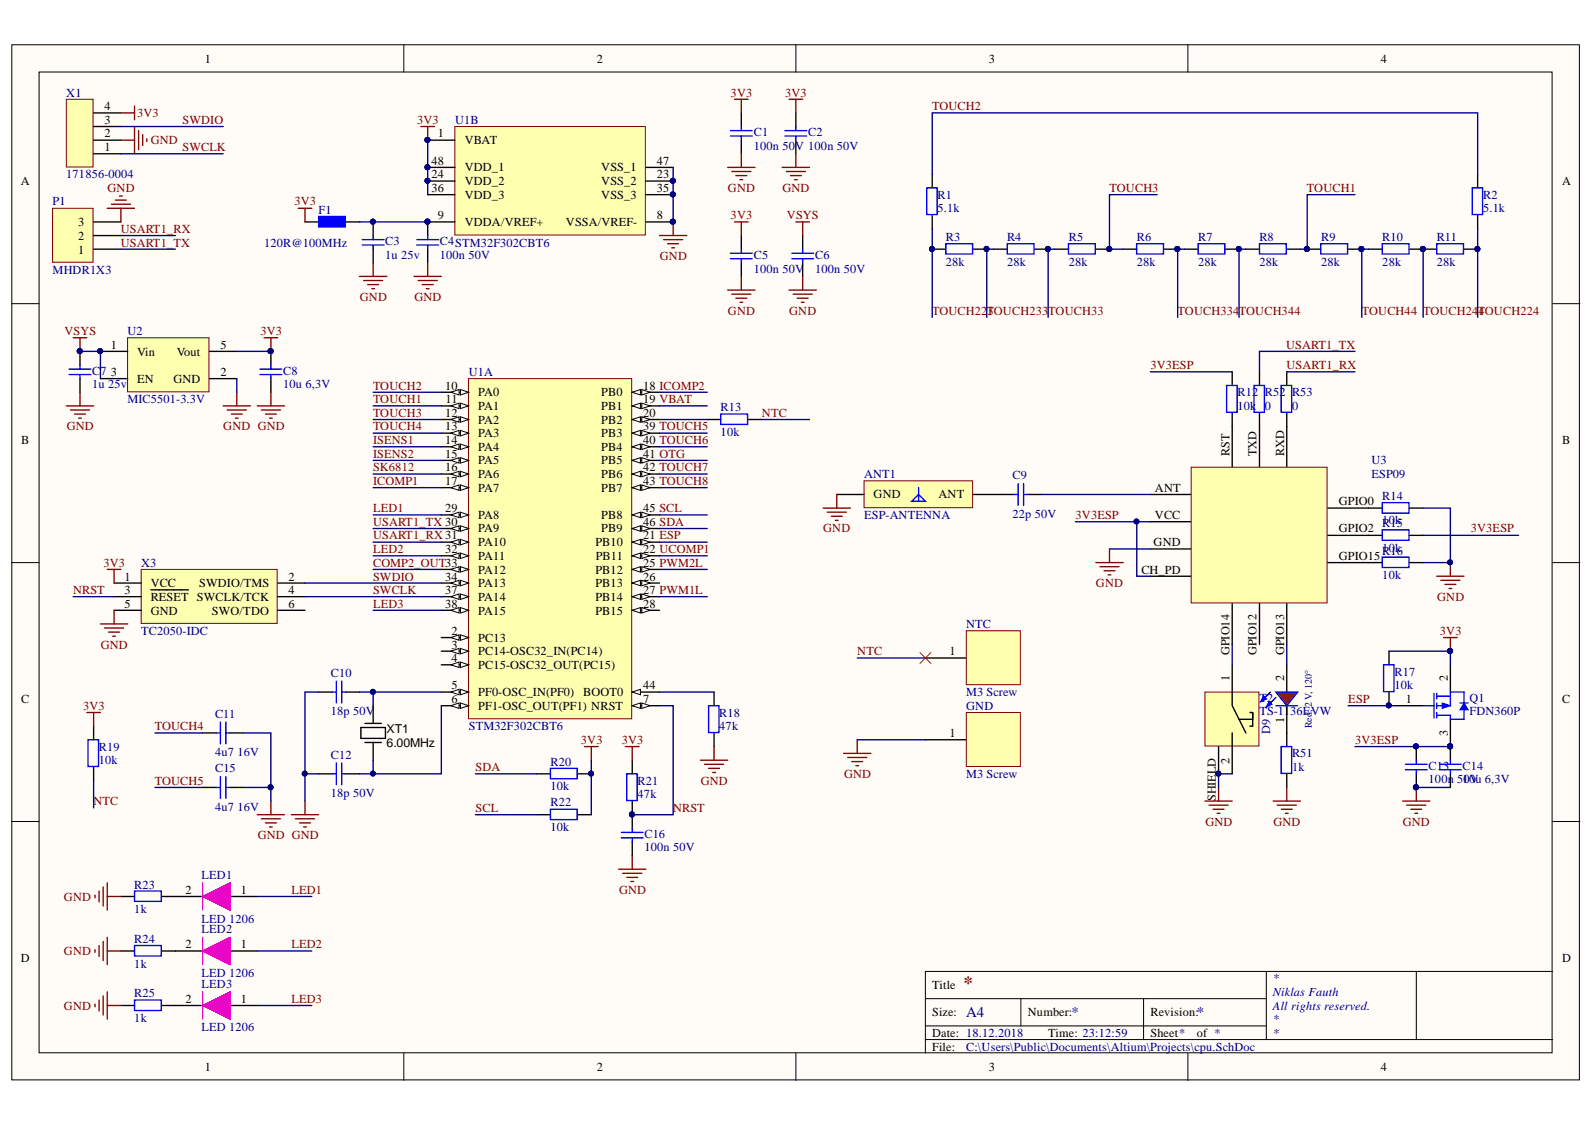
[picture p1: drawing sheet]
<svg xmlns="http://www.w3.org/2000/svg" width="297mm" height="210mm" viewBox="0 0 297 210" stroke-linecap="round" stroke-linejoin="round" font-family="sans-serif">
<defs><g id="words">
<text font-size="3.5" fill="#800000" x="179.5" y="184.3">*</text>
<g font-size="2.8" fill="#000080">
<text x="180" y="189.5">A4</text>
<text x="199.7" y="189.5">*</text>
<text x="223" y="189.5">*</text>
</g>
<g font-size="2.3">
<text x="38.1" y="11.6">1</text>
<text x="111.2" y="11.6">2</text>
<text x="184.3" y="11.6">3</text>
<text x="257.3" y="11.6">4</text>
<text x="19.5" y="23.1">3</text>
<text x="19.5" y="20.5">4</text>
<text x="19.5" y="28.1">1</text>
<text x="19.5" y="25.6">2</text>
<text x="81.6" y="25.6">1</text>
<text x="86.6" y="26.9">VBAT</text>
<text x="3.9" y="34.5">A</text>
<text x="80.4" y="33.2">24</text>
<text x="80.4" y="35.7">36</text>
<text x="80.4" y="30.7">48</text>
<text x="86.6" y="34.5">VDD_2</text>
<text x="86.6" y="31.9">VDD_1</text>
<text x="112.1" y="34.5">VSS_2</text>
<text x="112.1" y="31.9">VSS_1</text>
<text x="122.4" y="33.2">23</text>
<text x="122.4" y="35.7">35</text>
<text x="122.4" y="30.7">47</text>
<text x="291.1" y="34.5">A</text>
<text x="81.6" y="40.8">9</text>
<text x="86.6" y="37">VDD_3</text>
<text x="112.1" y="37">VSS_3</text>
<text x="122.4" y="40.8">8</text>
<text x="14.5" y="47.2">1</text>
<text x="14.5" y="44.7">2</text>
<text x="14.5" y="42.1">3</text>
<text x="86.6" y="42.1">VDDA/VREF+</text>
<text x="105.5" y="42.1">VSSA/VREF-</text>
<text x="20.6" y="65">1</text>
<text x="41.1" y="65">5</text>
<text x="20.6" y="70">3</text>
<text x="25.5" y="66.2">Vin</text>
<text x="25.5" y="71.3">EN</text>
<text x="32.3" y="71.3">GND</text>
<text x="33" y="66.2">Vout</text>
<text x="41.1" y="70">2</text>
<text x="83" y="72.6">10</text>
<text x="83" y="77.6">12</text>
<text x="83" y="75.1">11</text>
<text x="89.1" y="73.8">PA0</text>
<text x="89.1" y="76.4">PA1</text>
<text x="112.1" y="73.8">PB0</text>
<text x="112.1" y="76.4">PB1</text>
<text x="119.8" y="72.6">18 ICOMP2</text>
<text x="119.8" y="75.1">19 VBAT</text>
<text x="119.8" y="77.6">20</text>
<text x="4" y="82.7">B</text>
<text x="83" y="80.2">13</text>
<text x="83" y="82.7">14</text>
<text x="89.1" y="78.9">PA2</text>
<text x="89.1" y="81.4">PA3</text>
<text x="89.1" y="84">PA4</text>
<text x="112.1" y="78.9">PB2</text>
<text x="112.1" y="81.4">PB3</text>
<text x="112.1" y="84">PB4</text>
<text x="119.8" y="80.2">39 TOUCH5</text>
<text x="119.8" y="82.7">40 TOUCH6</text>
<text x="291.1" y="82.7">B</text>
<text x="83" y="85.2">15</text>
<text x="83" y="87.8">16</text>
<text x="89.1" y="86.5">PA5</text>
<text x="89.1" y="89">PA6</text>
<text x="112.1" y="86.5">PB5</text>
<text x="112.1" y="89">PB6</text>
<text x="119.8" y="85.2">41 OTG</text>
<text x="119.8" y="87.8">42 TOUCH7</text>
<text x="229.1" y="85" transform="rotate(-90 229.1 85)">RST</text>
<text x="234.2" y="85" transform="rotate(-90 234.2 85)">TXD</text>
<text x="239.3" y="85" transform="rotate(-90 239.3 85)">RXD</text>
<text x="83" y="90.3">17</text>
<text x="83" y="95.4">29</text>
<text x="89.1" y="91.6">PA7</text>
<text x="112.1" y="91.6">PB7</text>
<text x="119.8" y="90.3">43 TOUCH8</text>
<text x="119.8" y="95.4">45 SCL</text>
<text x="162.8" y="92.8">GND</text>
<text x="174.9" y="92.8">ANT</text>
<text x="215.2" y="91.6">ANT</text>
<text x="249.5" y="94.1">GPIO0</text>
<text x="89.1" y="96.6">PA8</text>
<text x="89.1" y="99.2">PA9</text>
<text x="89.1" y="101.7">PA10</text>
<text x="111" y="101.7">PB10</text>
<text x="112.1" y="96.6">PB8</text>
<text x="112.1" y="99.2">PB9</text>
<text x="119.8" y="100.4">21 ESP</text>
<text x="119.8" y="97.9">46 SDA</text>
<text x="215" y="101.7">GND</text>
<text x="215.2" y="96.6">VCC</text>
<text x="249.5" y="99.2">GPIO2</text>
<text x="83" y="103">32</text>
<text x="89.1" y="104.3">PA11</text>
<text x="89.1" y="106.9">PA12</text>
<text x="111" y="106.9">PB12</text>
<text x="111" y="104.3">PB11</text>
<text x="119.8" y="103">22 UCOMP1</text>
<text x="119.8" y="105.6">25 PWM2L</text>
<text x="212.7" y="106.9">CH_PD</text>
<text x="249.5" y="104.3">GPIO15</text>
<text x="23.2" y="108.1">1</text>
<text x="23.2" y="110.7">3</text>
<text x="23.2" y="113.2">5</text>
<text x="28.1" y="109.4">VCC</text>
<text x="28.1" y="111.9">RESET SWCLK/TCK</text>
<text x="37.1" y="109.4">SWDIO/TMS</text>
<text x="53.8" y="108.1">2</text>
<text x="53.8" y="110.7">4</text>
<text x="53.8" y="113.2">6</text>
<text x="83" y="108.1">34</text>
<text x="83" y="110.7">37</text>
<text x="83" y="113.2">38</text>
<text x="89.1" y="109.4">PA13</text>
<text x="89.1" y="111.9">PA14</text>
<text x="111" y="109.4">PB13</text>
<text x="111" y="111.9">PB14</text>
<text x="119.8" y="108.1">26</text>
<text x="119.8" y="110.7">27 PWM1L</text>
<text x="119.8" y="113.2">28</text>
<text x="28.1" y="114.5">GND</text>
<text x="39.5" y="114.5">SWO/TDO</text>
<text x="84.1" y="118.3">2</text>
<text x="89.1" y="114.5">PA15</text>
<text x="89.1" y="119.5">PC13</text>
<text x="111" y="114.5">PB15</text>
<text x="84.1" y="120.8">3</text>
<text x="84.1" y="123.3">4</text>
<text x="89.1" y="122.1">PC14-OSC32_IN(PC14)</text>
<text x="89.1" y="124.6">PC15-OSC32_OUT(PC15)</text>
<text x="176.9" y="122.1">1</text>
<text x="229.1" y="122.1" transform="rotate(-90 229.1 122.1)">GPIO14</text>
<text x="234.2" y="122.1" transform="rotate(-90 234.2 122.1)">GPIO12</text>
<text x="239.3" y="122.1" transform="rotate(-90 239.3 122.1)">GPIO13</text>
<text x="4" y="130.9">C</text>
<text x="84.1" y="128.4">5</text>
<text x="84.1" y="130.9">6</text>
<text x="89.1" y="129.7">PF0-OSC_IN(PF0)</text>
<text x="108.7" y="129.7">BOOT0</text>
<text x="119.8" y="130.9">7</text>
<text x="119.8" y="128.4">44</text>
<text x="229.1" y="126.9" transform="rotate(-90 229.1 126.9)">1</text>
<text x="239.3" y="126.9" transform="rotate(-90 239.3 126.9)">2</text>
<text x="262" y="130.9">1</text>
<text x="269.8" y="126.9" transform="rotate(-90 269.8 126.9)">2</text>
<text x="291.1" y="130.9">C</text>
<text x="72.1" y="136.5">XT1</text>
<text x="89.1" y="132.2">PF1-OSC_OUT(PF1) NRST</text>
<text x="176.9" y="137.3">1</text>
<text x="239.3" y="134.6" transform="rotate(-90 239.3 134.6)">1</text>
<text x="269.8" y="137.1" transform="rotate(-90 269.8 137.1)">3</text>
<text x="72.1" y="139.1">6.00MHz</text>
<text x="229.1" y="142.3" transform="rotate(-90 229.1 142.3)">2</text>
<text x="226.6" y="149.2" transform="rotate(-90 226.6 149.2)">SHIELD</text>
<text x="34.6" y="166.5">2</text>
<text x="44.9" y="166.5">1</text>
<text x="3.9" y="179.2">D</text>
<text x="34.6" y="176.6">2</text>
<text x="44.9" y="176.6">1</text>
<text x="291.1" y="179.2">D</text>
<text x="173.7" y="184.3">Title</text>
<text x="34.6" y="186.8">2</text>
<text x="44.9" y="186.8">1</text>
<text x="173.7" y="189.3">Size:</text>
<text x="191.5" y="189.3">Number:</text>
<text x="214.4" y="189.3">Revision:</text>
<text x="173.7" y="193.1">Date: 18.12.2018</text>
<text x="173.7" y="195.7">File:</text>
<text x="195.4" y="193.1">Time: 23:12:59</text>
<text x="214.4" y="193.1">Sheet*</text>
<text x="223" y="193.1">of *</text>
<text x="38.1" y="199.5">1</text>
<text x="111.2" y="199.5">2</text>
<text x="184.3" y="199.5">3</text>
<text x="257.3" y="199.5">4</text>
</g>
<g font-size="2.3" fill="#000080">
<text x="12.3" y="18">X1</text>
<text x="84.8" y="23.1">U1B</text>
<text x="140.5" y="25.3">C1</text>
<text x="140.5" y="27.9">100n 50V 100n 50V</text>
<text x="150.6" y="25.3">C2</text>
<text x="12.3" y="33.2">171856-0004</text>
<text x="9.8" y="38.3">P1</text>
<text x="59.4" y="39.8">F1</text>
<text x="174.7" y="37">R1</text>
<text x="174.7" y="39.5">5.1k</text>
<text x="276.4" y="37">R2</text>
<text x="276.4" y="39.5">5.1k</text>
<text x="49.2" y="46">120R@100MHz</text>
<text x="71.8" y="45.7">C3</text>
<text x="81.9" y="45.7">C4STM32F302CBT6</text>
<text x="176.2" y="44.9">R3</text>
<text x="187.7" y="44.9">R4</text>
<text x="199.2" y="44.9">R5</text>
<text x="211.8" y="44.9">R6</text>
<text x="223.3" y="44.9">R7</text>
<text x="234.7" y="44.9">R8</text>
<text x="246.2" y="44.9">R9</text>
<text x="257.6" y="44.9">R10</text>
<text x="267.7" y="44.9">R11</text>
<text x="9.8" y="51">MHDR1X3</text>
<text x="71.8" y="48.2">1u 25v</text>
<text x="81.9" y="48.2">100n 50V</text>
<text x="140.5" y="48.2">C5</text>
<text x="140.5" y="50.8">100n 50V</text>
<text x="151.9" y="48.2">C6</text>
<text x="151.9" y="50.8">100n 50V</text>
<text x="176.2" y="49.5">28k</text>
<text x="187.7" y="49.5">28k</text>
<text x="199.2" y="49.5">28k</text>
<text x="211.8" y="49.5">28k</text>
<text x="223.3" y="49.5">28k</text>
<text x="234.7" y="49.5">28k</text>
<text x="246.2" y="49.5">28k</text>
<text x="257.6" y="49.5">28k</text>
<text x="267.7" y="49.5">28k</text>
<text x="23.8" y="62.4">U2</text>
<text x="17.2" y="69.8">C7</text>
<text x="52.8" y="69.8">C8</text>
<text x="87.4" y="70">U1A</text>
<text x="17.2" y="72.3">1u 25v</text>
<text x="23.8" y="75.1">MIC5501-3.3V</text>
<text x="52.8" y="72.3">10u 6,3V</text>
<text x="134.3" y="76.6">R13</text>
<text x="230.6" y="73.8">R12</text>
<text x="230.6" y="76.4">10k</text>
<text x="235.7" y="73.8">R52</text>
<text x="235.7" y="76.4">0</text>
<text x="240.8" y="73.8">R53</text>
<text x="240.8" y="76.4">0</text>
<text x="134.3" y="81.2">10k</text>
<text x="161" y="89">ANT1</text>
<text x="188.7" y="89.3">C9</text>
<text x="255.6" y="86.5">U3</text>
<text x="255.6" y="89">ESP09</text>
<text x="257.6" y="93.1">R14</text>
<text x="161" y="96.6">ESP-ANTENNA</text>
<text x="188.7" y="96.4">22p 50V</text>
<text x="257.6" y="97.7">10k</text>
<text x="257.6" y="98.2">R15</text>
<text x="26.3" y="105.6">X3</text>
<text x="257.6" y="103.3">R16</text>
<text x="257.6" y="107.9">10k</text>
<text x="257.6" y="102.7">10k</text>
<text x="26.3" y="118.3">TC2050-IDC</text>
<text x="180" y="117">NTC</text>
<text x="259.9" y="125.9">R17</text>
<text x="61.7" y="126.1">C10</text>
<text x="180" y="129.7">M3 Screw</text>
<text x="234.7" y="130.7">T2</text>
<text x="259.9" y="128.4">10k</text>
<text x="273.8" y="130.7">Q1</text>
<text x="40.1" y="133.7">C11</text>
<text x="61.7" y="133.2">18p 50V</text>
<text x="87.4" y="136">STM32F302CBT6</text>
<text x="134" y="133.5">R18</text>
<text x="134" y="136">47k</text>
<text x="180" y="132.2">GND</text>
<text x="234.7" y="133.2">TS-11</text>
<text x="236.7" y="136.7" transform="rotate(-90 236.7 136.7)">D9</text>
<text x="240.4" y="133.2">36EVW</text>
<text x="273.8" y="133.2">FDN360P</text>
<text x="18.4" y="139.8">R19</text>
<text x="18.4" y="142.3">10k</text>
<text x="40.1" y="143.9">C15</text>
<text x="40.1" y="140.8">4u7</text>
<text x="44.2" y="140.8">16V</text>
<text x="61.7" y="141.3">C12</text>
<text x="102.6" y="142.6">R20</text>
<text x="240.8" y="141.1">R51</text>
<text x="240.8" y="143.6">1k</text>
<text x="266.2" y="143.4">C13</text>
<text x="272.6" y="143.4">C14</text>
<text x="61.7" y="148.4">18p 50V</text>
<text x="102.6" y="147.2">10k</text>
<text x="118.8" y="146.1">R21</text>
<text x="118.8" y="148.7">47k</text>
<text x="180" y="144.9">M3 Screw</text>
<text x="266.2" y="145.9">100n</text>
<text x="271.6" y="145.9">5100Vu 6,3V</text>
<text x="40.1" y="151">4u7</text>
<text x="44.2" y="151">16V</text>
<text x="102.6" y="150.2">R22</text>
<text x="102.6" y="154.8">10k</text>
<text x="120.1" y="156">C16</text>
<text x="120.1" y="158.6">100n 50V</text>
<text x="25" y="165.5">R23</text>
<text x="37.5" y="163.7">LED1</text>
<text x="25" y="170.1">1k</text>
<text x="37.5" y="171.8">LED 1206</text>
<text x="37.5" y="173.9">LED2</text>
<text x="25" y="175.6">R24</text>
<text x="25" y="185.8">R25</text>
<text x="25" y="180.2">1k</text>
<text x="37.5" y="182">LED 1206</text>
<text x="37.5" y="184">LED3</text>
<text x="237.2" y="183">*</text>
<text x="237.2" y="185.5">Niklas Fauth</text>
<text x="25" y="190.3">1k</text>
<text x="237.2" y="188.1">All rights reserved.</text>
<text x="237.2" y="190.6">*</text>
<text x="37.5" y="192.1">LED 1206</text>
<text x="180" y="195.7">C:\Users\Public\Documents\Altium\Projects\cpu.SchDoc</text>
<text x="237.2" y="193.1">*</text>
</g>
<g font-size="2.3" fill="#800000">
<text x="136.2" y="18">3V3</text>
<text x="146.3" y="18">3V3</text>
<text x="25.5" y="21.8">3V3</text>
<text x="34" y="23.1">SWDIO</text>
<text x="77.7" y="23.1">3V3</text>
<text x="173.7" y="20.5">TOUCH2</text>
<text x="28.1" y="26.9">GND</text>
<text x="34" y="28.1">SWCLK</text>
<text x="20" y="35.7">GND</text>
<text x="135.6" y="35.7">GND</text>
<text x="145.8" y="35.7">GND</text>
<text x="206.8" y="35.7">TOUCH3</text>
<text x="243.6" y="35.7">TOUCH1</text>
<text x="54.9" y="38.3">3V3</text>
<text x="136.2" y="40.8">3V3</text>
<text x="146.6" y="40.8">VSYS</text>
<text x="22.5" y="43.4">USART1_RX</text>
<text x="22.5" y="46">USART1_TX</text>
<text x="123" y="48.5">GND</text>
<text x="67.1" y="56.1">GND</text>
<text x="77.2" y="56.1">GND</text>
<text x="135.6" y="58.6">GND</text>
<text x="147.1" y="58.6">GND</text>
<text x="173.7" y="58.6">TOUCH22T</text>
<text x="184" y="58.6">3OUCH233</text>
<text x="195.4" y="58.6">TOUCH33</text>
<text x="219.5" y="58.6">TOUCH334TOUCH344</text>
<text x="253.8" y="58.6">TOUCH44</text>
<text x="265.2" y="58.6">TOUCH24T</text>
<text x="275.5" y="58.6">4OUCH224</text>
<text x="12" y="62.4">VSYS</text>
<text x="48.5" y="62.4">3V3</text>
<text x="239.7" y="65">USART1_TX</text>
<text x="214.4" y="68.8">3V3ESP</text>
<text x="239.8" y="68.8">USART1_RX</text>
<text x="69.5" y="72.6">TOUCH2</text>
<text x="69.5" y="75.1">TOUCH1</text>
<text x="69.5" y="77.6">TOUCH3</text>
<text x="142" y="77.6">NTC</text>
<text x="12.4" y="80.2">GND</text>
<text x="41.6" y="80.2">GND GND</text>
<text x="69.5" y="82.7">ISENS1</text>
<text x="69.5" y="80.2">TOUCH4</text>
<text x="69.5" y="85.2">ISENS2</text>
<text x="69.5" y="87.8">SK6812</text>
<text x="69.5" y="90.3">ICOMP1</text>
<text x="69.5" y="95.4">LED1</text>
<text x="69.5" y="97.9">USART1_TX 30</text>
<text x="69.5" y="100.4">USART1_RX 31</text>
<text x="153.4" y="99.2">GND</text>
<text x="200.4" y="96.6">3V3ESP</text>
<text x="274.1" y="99.2">3V3ESP</text>
<text x="19.3" y="105.6">3V3</text>
<text x="69.5" y="103">LED2</text>
<text x="69.5" y="105.6">COMP2_OUT33</text>
<text x="13.6" y="110.7">NRST</text>
<text x="69.5" y="108.1">SWDIO</text>
<text x="69.5" y="110.7">SWCLK</text>
<text x="69.5" y="113.2">LED3</text>
<text x="204.2" y="109.4">GND</text>
<text x="267.8" y="111.9">GND</text>
<text x="268.3" y="118.3">3V3</text>
<text x="18.8" y="120.8">GND</text>
<text x="159.7" y="122.1">NTC</text>
<text x="251.3" y="130.9">ESP</text>
<text x="15.5" y="132.2">3V3</text>
<text x="28.8" y="136">TOUCH4</text>
<text x="88.6" y="143.6">SDA</text>
<text x="108.2" y="138.5">3V3</text>
<text x="115.9" y="138.5">3V3</text>
<text x="252.5" y="138.5">3V3ESP</text>
<text x="17.4" y="150">NTC</text>
<text x="28.8" y="146.1">TOUCH5</text>
<text x="130.6" y="146.1">GND</text>
<text x="157.3" y="144.9">GND</text>
<text x="88.6" y="151.2">SCL</text>
<text x="125.4" y="151.2">NRST</text>
<text x="224.6" y="153.8">GND</text>
<text x="237.3" y="153.8">GND</text>
<text x="261.4" y="153.8">GND</text>
<text x="48" y="156.3">GND GND</text>
<text x="11.9" y="167.8">GND</text>
<text x="54.3" y="166.5">LED1</text>
<text x="115.4" y="166.5">GND</text>
<text x="11.9" y="177.9">GND</text>
<text x="54.3" y="176.6">LED2</text>
<text x="11.9" y="188.1">GND</text>
<text x="54.3" y="186.8">LED3</text>
</g>
<text font-size="1.9" fill="#000080" x="244.5" y="135.6" transform="rotate(-90 244.5 135.6)">Red, 2 V, 120°</text>
</g></defs>
<g fill="#fffcf8" stroke="#000" stroke-width=".19">
<path d="M2.2 8.3h292.1v192.8h-292.1z"/>
<path d="M7.3 13.4h281.9v182.7h-281.9z"/>
</g>
<g fill="none" stroke="#000" stroke-width=".19">
<path d="M75.3 8.3v5.1M148.3 8.3v5.1M221.4 8.3v5.1M2.2 56.6h5.1M289.3 56.6h5.1M2.2 104.8h5.1M289.3 104.8h5.1M2.2 153h5.1M289.3 153h5.1M75.3 196.2v5M148.3 196.2v5M172.4 186h63.6"/>
<path d="M172.4 193.6h116.9M172.4 191.1h63.6M190.2 186v5.1M213.1 186v7.6M221.4 196.2v5M236 180.9v12.7M263.9 180.9h-91.5v15.3M289.3 180.9h-25.4v12.7"/>
</g>
<path d="M87.3 70.5h30.4v63.4h-30.4z" fill="#ffffb0" stroke="#800000" stroke-width=".19"/>
<path d="M82.2 73.1h5.1" fill="none" stroke="#000" stroke-width=".25"/>
<path d="M85.8 72.6l1.5 .5-1.5 .5z" fill="#fffcf8"/>
<path d="M85.8 72.6l1.5 .5-1.5 .5z" fill="none" stroke="#000" stroke-width=".19"/>
<path d="M84 73.1l1.5-.5v1z" fill="#fffcf8"/>
<path d="M84 73.1l1.5-.5v1z" fill="none" stroke="#000" stroke-width=".19"/>
<path d="M82.2 75.6h5.1" fill="none" stroke="#000" stroke-width=".25"/>
<path d="M85.8 75.1l1.5 .5-1.5 .5z" fill="#fffcf8"/>
<path d="M85.8 75.1l1.5 .5-1.5 .5z" fill="none" stroke="#000" stroke-width=".19"/>
<path d="M84 75.6l1.5-.5v1z" fill="#fffcf8"/>
<path d="M84 75.6l1.5-.5v1z" fill="none" stroke="#000" stroke-width=".19"/>
<path d="M82.2 78.1h5.1" fill="none" stroke="#000" stroke-width=".25"/>
<path d="M85.8 77.6l1.5 .5-1.5 .5z" fill="#fffcf8"/>
<path d="M85.8 77.6l1.5 .5-1.5 .5z" fill="none" stroke="#000" stroke-width=".19"/>
<path d="M84 78.1l1.5-.5v1z" fill="#fffcf8"/>
<path d="M84 78.1l1.5-.5v1z" fill="none" stroke="#000" stroke-width=".19"/>
<path d="M82.2 80.7h5.1" fill="none" stroke="#000" stroke-width=".25"/>
<path d="M85.8 80.2l1.5 .5-1.5 .5z" fill="#fffcf8"/>
<path d="M85.8 80.2l1.5 .5-1.5 .5z" fill="none" stroke="#000" stroke-width=".19"/>
<path d="M84 80.7l1.5-.5v1z" fill="#fffcf8"/>
<path d="M84 80.7l1.5-.5v1z" fill="none" stroke="#000" stroke-width=".19"/>
<path d="M82.2 83.2h5.1" fill="none" stroke="#000" stroke-width=".25"/>
<path d="M85.8 82.7l1.5 .5-1.5 .5z" fill="#fffcf8"/>
<path d="M85.8 82.7l1.5 .5-1.5 .5z" fill="none" stroke="#000" stroke-width=".19"/>
<path d="M84 83.2l1.5-.5v1z" fill="#fffcf8"/>
<path d="M84 83.2l1.5-.5v1z" fill="none" stroke="#000" stroke-width=".19"/>
<path d="M82.2 85.7h5.1" fill="none" stroke="#000" stroke-width=".25"/>
<path d="M85.8 85.2l1.5 .5-1.5 .6z" fill="#fffcf8"/>
<path d="M85.8 85.2l1.5 .5-1.5 .6z" fill="none" stroke="#000" stroke-width=".19"/>
<path d="M84 85.7l1.5-.5v1.1z" fill="#fffcf8"/>
<path d="M84 85.7l1.5-.5v1.1z" fill="none" stroke="#000" stroke-width=".19"/>
<path d="M82.2 88.3h5.1" fill="none" stroke="#000" stroke-width=".25"/>
<path d="M85.8 87.8l1.5 .5-1.5 .5z" fill="#fffcf8"/>
<path d="M85.8 87.8l1.5 .5-1.5 .5z" fill="none" stroke="#000" stroke-width=".19"/>
<path d="M84 88.3l1.5-.5v1z" fill="#fffcf8"/>
<path d="M84 88.3l1.5-.5v1z" fill="none" stroke="#000" stroke-width=".19"/>
<path d="M82.2 90.8h5.1" fill="none" stroke="#000" stroke-width=".25"/>
<path d="M85.8 90.3l1.5 .5-1.5 .5z" fill="#fffcf8"/>
<path d="M85.8 90.3l1.5 .5-1.5 .5z" fill="none" stroke="#000" stroke-width=".19"/>
<path d="M84 90.8l1.5-.5v1z" fill="#fffcf8"/>
<path d="M84 90.8l1.5-.5v1z" fill="none" stroke="#000" stroke-width=".19"/>
<path d="M117.8 73.1h5.1" fill="none" stroke="#000" stroke-width=".25"/>
<path d="M117.8 73.1l1.5-.5v1z" fill="#fffcf8"/>
<path d="M117.8 73.1l1.5-.5v1z" fill="none" stroke="#000" stroke-width=".19"/>
<path d="M119.6 72.6l1.5 .5-1.5 .5z" fill="#fffcf8"/>
<path d="M119.6 72.6l1.5 .5-1.5 .5z" fill="none" stroke="#000" stroke-width=".19"/>
<path d="M117.8 75.6h5.1" fill="none" stroke="#000" stroke-width=".25"/>
<path d="M117.8 75.6l1.5-.5v1z" fill="#fffcf8"/>
<path d="M117.8 75.6l1.5-.5v1z" fill="none" stroke="#000" stroke-width=".19"/>
<path d="M119.6 75.1l1.5 .5-1.5 .5z" fill="#fffcf8"/>
<path d="M119.6 75.1l1.5 .5-1.5 .5z" fill="none" stroke="#000" stroke-width=".19"/>
<path d="M117.8 78.1h5.1" fill="none" stroke="#000" stroke-width=".25"/>
<path d="M117.8 78.1l1.5-.5v1z" fill="#fffcf8"/>
<path d="M117.8 78.1l1.5-.5v1z" fill="none" stroke="#000" stroke-width=".19"/>
<path d="M119.6 77.6l1.5 .5-1.5 .5z" fill="#fffcf8"/>
<path d="M119.6 77.6l1.5 .5-1.5 .5z" fill="none" stroke="#000" stroke-width=".19"/>
<path d="M117.8 101h5.1" fill="none" stroke="#000" stroke-width=".25"/>
<path d="M117.8 101l1.5-.5v1z" fill="#fffcf8"/>
<path d="M117.8 101l1.5-.5v1z" fill="none" stroke="#000" stroke-width=".19"/>
<path d="M119.6 100.5l1.5 .5-1.5 .5z" fill="#fffcf8"/>
<path d="M119.6 100.5l1.5 .5-1.5 .5z" fill="none" stroke="#000" stroke-width=".19"/>
<path d="M117.8 103.5h5.1" fill="none" stroke="#000" stroke-width=".25"/>
<path d="M117.8 103.5l1.5-.5v1z" fill="#fffcf8"/>
<path d="M117.8 103.5l1.5-.5v1z" fill="none" stroke="#000" stroke-width=".19"/>
<path d="M119.6 103l1.5 .5-1.5 .5z" fill="#fffcf8"/>
<path d="M119.6 103l1.5 .5-1.5 .5z" fill="none" stroke="#000" stroke-width=".19"/>
<path d="M117.8 106.1h5.1" fill="none" stroke="#000" stroke-width=".25"/>
<path d="M117.8 106.1l1.5-.6v1.1z" fill="#fffcf8"/>
<path d="M117.8 106.1l1.5-.6v1.1z" fill="none" stroke="#000" stroke-width=".19"/>
<path d="M119.6 105.5l1.5 .6-1.5 .5z" fill="#fffcf8"/>
<path d="M119.6 105.5l1.5 .6-1.5 .5z" fill="none" stroke="#000" stroke-width=".19"/>
<path d="M117.8 108.6h5.1" fill="none" stroke="#000" stroke-width=".25"/>
<path d="M117.8 108.6l1.5-.5v1z" fill="#fffcf8"/>
<path d="M117.8 108.6l1.5-.5v1z" fill="none" stroke="#000" stroke-width=".19"/>
<path d="M119.6 108.1l1.5 .5-1.5 .5z" fill="#fffcf8"/>
<path d="M119.6 108.1l1.5 .5-1.5 .5z" fill="none" stroke="#000" stroke-width=".19"/>
<path d="M117.8 111.1h5.1" fill="none" stroke="#000" stroke-width=".25"/>
<path d="M117.8 111.1l1.5-.5v1z" fill="#fffcf8"/>
<path d="M117.8 111.1l1.5-.5v1z" fill="none" stroke="#000" stroke-width=".19"/>
<path d="M119.6 110.6l1.5 .5-1.5 .5z" fill="#fffcf8"/>
<path d="M119.6 110.6l1.5 .5-1.5 .5z" fill="none" stroke="#000" stroke-width=".19"/>
<path d="M117.8 113.7h5.1" fill="none" stroke="#000" stroke-width=".25"/>
<path d="M117.8 113.7l1.5-.5v1z" fill="#fffcf8"/>
<path d="M117.8 113.7l1.5-.5v1z" fill="none" stroke="#000" stroke-width=".19"/>
<path d="M119.6 113.2l1.5 .5-1.5 .5z" fill="#fffcf8"/>
<path d="M119.6 113.2l1.5 .5-1.5 .5z" fill="none" stroke="#000" stroke-width=".19"/>
<path d="M82.2 95.9h5.1" fill="none" stroke="#000" stroke-width=".25"/>
<path d="M85.8 95.4l1.5 .5-1.5 .5z" fill="#fffcf8"/>
<path d="M85.8 95.4l1.5 .5-1.5 .5z" fill="none" stroke="#000" stroke-width=".19"/>
<path d="M84 95.9l1.5-.5v1z" fill="#fffcf8"/>
<path d="M84 95.9l1.5-.5v1z" fill="none" stroke="#000" stroke-width=".19"/>
<path d="M82.2 98.4h5.1" fill="none" stroke="#000" stroke-width=".25"/>
<path d="M85.8 97.9l1.5 .5-1.5 .5z" fill="#fffcf8"/>
<path d="M85.8 97.9l1.5 .5-1.5 .5z" fill="none" stroke="#000" stroke-width=".19"/>
<path d="M84 98.4l1.5-.5v1z" fill="#fffcf8"/>
<path d="M84 98.4l1.5-.5v1z" fill="none" stroke="#000" stroke-width=".19"/>
<path d="M82.2 101h5.1" fill="none" stroke="#000" stroke-width=".25"/>
<path d="M85.8 100.5l1.5 .5-1.5 .5z" fill="#fffcf8"/>
<path d="M85.8 100.5l1.5 .5-1.5 .5z" fill="none" stroke="#000" stroke-width=".19"/>
<path d="M84 101l1.5-.5v1z" fill="#fffcf8"/>
<path d="M84 101l1.5-.5v1z" fill="none" stroke="#000" stroke-width=".19"/>
<path d="M82.2 103.5h5.1" fill="none" stroke="#000" stroke-width=".25"/>
<path d="M85.8 103l1.5 .5-1.5 .5z" fill="#fffcf8"/>
<path d="M85.8 103l1.5 .5-1.5 .5z" fill="none" stroke="#000" stroke-width=".19"/>
<path d="M84 103.5l1.5-.5v1z" fill="#fffcf8"/>
<path d="M84 103.5l1.5-.5v1z" fill="none" stroke="#000" stroke-width=".19"/>
<path d="M82.2 106.1h5.1" fill="none" stroke="#000" stroke-width=".25"/>
<path d="M85.8 105.5l1.5 .6-1.5 .5z" fill="#fffcf8"/>
<path d="M85.8 105.5l1.5 .6-1.5 .5z" fill="none" stroke="#000" stroke-width=".19"/>
<path d="M84 106.1l1.5-.6v1.1z" fill="#fffcf8"/>
<path d="M84 106.1l1.5-.6v1.1z" fill="none" stroke="#000" stroke-width=".19"/>
<path d="M82.2 108.6h5.1" fill="none" stroke="#000" stroke-width=".25"/>
<path d="M85.8 108.1l1.5 .5-1.5 .5z" fill="#fffcf8"/>
<path d="M85.8 108.1l1.5 .5-1.5 .5z" fill="none" stroke="#000" stroke-width=".19"/>
<path d="M84 108.6l1.5-.5v1z" fill="#fffcf8"/>
<path d="M84 108.6l1.5-.5v1z" fill="none" stroke="#000" stroke-width=".19"/>
<path d="M82.2 111.1h5.1" fill="none" stroke="#000" stroke-width=".25"/>
<path d="M85.8 110.6l1.5 .5-1.5 .5z" fill="#fffcf8"/>
<path d="M85.8 110.6l1.5 .5-1.5 .5z" fill="none" stroke="#000" stroke-width=".19"/>
<path d="M84 111.1l1.5-.5v1z" fill="#fffcf8"/>
<path d="M84 111.1l1.5-.5v1z" fill="none" stroke="#000" stroke-width=".19"/>
<path d="M82.2 113.7h5.1" fill="none" stroke="#000" stroke-width=".25"/>
<path d="M85.8 113.2l1.5 .5-1.5 .5z" fill="#fffcf8"/>
<path d="M85.8 113.2l1.5 .5-1.5 .5z" fill="none" stroke="#000" stroke-width=".19"/>
<path d="M84 113.7l1.5-.5v1z" fill="#fffcf8"/>
<path d="M84 113.7l1.5-.5v1z" fill="none" stroke="#000" stroke-width=".19"/>
<path d="M117.8 80.7h5.1" fill="none" stroke="#000" stroke-width=".25"/>
<path d="M117.8 80.7l1.5-.5v1z" fill="#fffcf8"/>
<path d="M117.8 80.7l1.5-.5v1z" fill="none" stroke="#000" stroke-width=".19"/>
<path d="M119.6 80.2l1.5 .5-1.5 .5z" fill="#fffcf8"/>
<path d="M119.6 80.2l1.5 .5-1.5 .5z" fill="none" stroke="#000" stroke-width=".19"/>
<path d="M117.8 83.2h5.1" fill="none" stroke="#000" stroke-width=".25"/>
<path d="M117.8 83.2l1.5-.5v1z" fill="#fffcf8"/>
<path d="M117.8 83.2l1.5-.5v1z" fill="none" stroke="#000" stroke-width=".19"/>
<path d="M119.6 82.7l1.5 .5-1.5 .5z" fill="#fffcf8"/>
<path d="M119.6 82.7l1.5 .5-1.5 .5z" fill="none" stroke="#000" stroke-width=".19"/>
<path d="M117.8 85.7h5.1" fill="none" stroke="#000" stroke-width=".25"/>
<path d="M117.8 85.7l1.5-.5v1.1z" fill="#fffcf8"/>
<path d="M117.8 85.7l1.5-.5v1.1z" fill="none" stroke="#000" stroke-width=".19"/>
<path d="M119.6 85.2l1.5 .5-1.5 .6z" fill="#fffcf8"/>
<path d="M119.6 85.2l1.5 .5-1.5 .6z" fill="none" stroke="#000" stroke-width=".19"/>
<path d="M117.8 88.3h5.1" fill="none" stroke="#000" stroke-width=".25"/>
<path d="M117.8 88.3l1.5-.5v1z" fill="#fffcf8"/>
<path d="M117.8 88.3l1.5-.5v1z" fill="none" stroke="#000" stroke-width=".19"/>
<path d="M119.6 87.8l1.5 .5-1.5 .5z" fill="#fffcf8"/>
<path d="M119.6 87.8l1.5 .5-1.5 .5z" fill="none" stroke="#000" stroke-width=".19"/>
<path d="M117.8 90.8h5.1" fill="none" stroke="#000" stroke-width=".25"/>
<path d="M117.8 90.8l1.5-.5v1z" fill="#fffcf8"/>
<path d="M117.8 90.8l1.5-.5v1z" fill="none" stroke="#000" stroke-width=".19"/>
<path d="M119.6 90.3l1.5 .5-1.5 .5z" fill="#fffcf8"/>
<path d="M119.6 90.3l1.5 .5-1.5 .5z" fill="none" stroke="#000" stroke-width=".19"/>
<path d="M117.8 95.9h5.1" fill="none" stroke="#000" stroke-width=".25"/>
<path d="M117.8 95.9l1.5-.5v1z" fill="#fffcf8"/>
<path d="M117.8 95.9l1.5-.5v1z" fill="none" stroke="#000" stroke-width=".19"/>
<path d="M119.6 95.4l1.5 .5-1.5 .5z" fill="#fffcf8"/>
<path d="M119.6 95.4l1.5 .5-1.5 .5z" fill="none" stroke="#000" stroke-width=".19"/>
<path d="M117.8 98.4h5.1" fill="none" stroke="#000" stroke-width=".25"/>
<path d="M117.8 98.4l1.5-.5v1z" fill="#fffcf8"/>
<path d="M117.8 98.4l1.5-.5v1z" fill="none" stroke="#000" stroke-width=".19"/>
<path d="M119.6 97.9l1.5 .5-1.5 .5z" fill="#fffcf8"/>
<path d="M119.6 97.9l1.5 .5-1.5 .5z" fill="none" stroke="#000" stroke-width=".19"/>
<path d="M82.2 118.7h5.1" fill="none" stroke="#000" stroke-width=".25"/>
<path d="M85.8 118.2l1.5 .5-1.5 .6z" fill="#fffcf8"/>
<path d="M85.8 118.2l1.5 .5-1.5 .6z" fill="none" stroke="#000" stroke-width=".19"/>
<path d="M84 118.7l1.5-.5v1.1z" fill="#fffcf8"/>
<path d="M84 118.7l1.5-.5v1.1z" fill="none" stroke="#000" stroke-width=".19"/>
<path d="M82.2 121.3h5.1" fill="none" stroke="#000" stroke-width=".25"/>
<path d="M85.8 120.8l1.5 .5-1.5 .5z" fill="#fffcf8"/>
<path d="M85.8 120.8l1.5 .5-1.5 .5z" fill="none" stroke="#000" stroke-width=".19"/>
<path d="M84 121.3l1.5-.5v1z" fill="#fffcf8"/>
<path d="M84 121.3l1.5-.5v1z" fill="none" stroke="#000" stroke-width=".19"/>
<path d="M82.2 123.8h5.1" fill="none" stroke="#000" stroke-width=".25"/>
<path d="M85.8 123.3l1.5 .5-1.5 .5z" fill="#fffcf8"/>
<path d="M85.8 123.3l1.5 .5-1.5 .5z" fill="none" stroke="#000" stroke-width=".19"/>
<path d="M84 123.8l1.5-.5v1z" fill="#fffcf8"/>
<path d="M84 123.8l1.5-.5v1z" fill="none" stroke="#000" stroke-width=".19"/>
<path d="M82.2 128.9h5.1" fill="none" stroke="#000" stroke-width=".25"/>
<path d="M85.8 128.4l1.5 .5-1.5 .5z" fill="#fffcf8"/>
<path d="M85.8 128.4l1.5 .5-1.5 .5z" fill="none" stroke="#000" stroke-width=".19"/>
<path d="M84 128.9l1.5-.5v1z" fill="#fffcf8"/>
<path d="M84 128.9l1.5-.5v1z" fill="none" stroke="#000" stroke-width=".19"/>
<path d="M82.2 131.4h5.1" fill="none" stroke="#000" stroke-width=".25"/>
<path d="M85.8 130.9l1.5 .5-1.5 .5z" fill="#fffcf8"/>
<path d="M85.8 130.9l1.5 .5-1.5 .5z" fill="none" stroke="#000" stroke-width=".19"/>
<path d="M84 131.4l1.5-.5v1z" fill="#fffcf8"/>
<path d="M84 131.4l1.5-.5v1z" fill="none" stroke="#000" stroke-width=".19"/>
<path d="M117.8 131.4h5.1" fill="none" stroke="#000" stroke-width=".25"/>
<path d="M117.8 131.4l1.5-.5v1z" fill="#fffcf8"/>
<path d="M117.8 131.4l1.5-.5v1z" fill="none" stroke="#000" stroke-width=".19"/>
<path d="M119.6 130.9l1.5 .5-1.5 .5z" fill="#fffcf8"/>
<path d="M119.6 130.9l1.5 .5-1.5 .5z" fill="none" stroke="#000" stroke-width=".19"/>
<path d="M117.8 128.9h5.1" fill="none" stroke="#000" stroke-width=".25"/>
<path d="M117.8 128.9l1.5-.5v1z" fill="#fffcf8"/>
<path d="M117.8 128.9l1.5-.5v1z" fill="none" stroke="#000" stroke-width=".19"/>
<path d="M84.8 23.6h35.5v20.2h-35.5z" fill="#ffffb0" stroke="#800000" stroke-width=".19"/>
<g fill="none" stroke="#000" stroke-width=".25">
<path d="M79.7 26.1h5.1M79.7 33.7h5.1M79.7 36.3h5.1M79.7 31.2h5.1M120.4 33.7h5M120.4 36.3h5M120.4 31.2h5M79.7 41.3h5.1M120.4 41.3h5M59.4 128.9h2.5M64.5 128.9h2.5M59.4 144.1h2.5"/>
<path d="M64.5 144.1h2.5M117.8 141.6v2.5M117.8 149.2v2.5"/>
</g>
<g fill="#000080" stroke="#000080" stroke-width=".19">
<circle cx="79.6" cy="26.1" r=".46"/>
<circle cx="125.4" cy="41.3" r=".46"/>
<circle cx="79.6" cy="41.3" r=".46"/>
<circle cx="125.4" cy="33.7" r=".46"/>
<circle cx="79.6" cy="33.7" r=".46"/>
<circle cx="125.4" cy="36.2" r=".46"/>
<circle cx="79.6" cy="31.1" r=".46"/>
<circle cx="117.8" cy="151.7" r=".46"/>
</g>
<path d="M61.9 128.9h.8M62.7 126.9v4M63.7 126.9v4M63.7 128.9h.8M61.9 144.1h.8M62.7 142.1v4.1M63.7 142.1v4.1M63.7 144.1h.8M116.8 144.1h1.9v5h-1.9z" fill="none" stroke="#00f" stroke-width=".25"/>
<path d="M116.5 139h2.6M117.8 139v2.6M54.3 151.7h5.1M55.1 152.5h3.5M55.8 153.3h2M56.6 154h.5M56.8 149.2v2.5M117.8 159.4v2.5M115.3 161.9h5.1M116 162.7h3.6M116.8 163.4h2M117.6 164.2h.5" fill="none" stroke="#800000" stroke-width=".25"/>
<path d="M26.3 106.1h25.3v10h-25.3z" fill="#ffffb0" stroke="#800000" stroke-width=".19"/>
<g fill="none" stroke="#000" stroke-width=".25">
<path d="M138.1 21v2.6M138.1 26.1v2.5M148.3 21v2.6M148.3 26.1v2.5M56.8 41.3h2.6M64.5 41.3h2.5M69.5 41.3v2.6M69.5 46.4v2.5M79.7 41.3v2.6M79.7 46.4v2.5M138.1 43.9v2.5M138.1 48.9v2.6"/>
<path d="M149.6 43.9v2.5M149.6 48.9v2.6M50.5 65.4v2.6M50.5 70.5v2.6M21.3 108.6h5M21.3 111.1h5M21.3 113.7h5M28.1 109.9h7M51.7 108.6h5.1M51.7 111.1h5.1M51.7 113.7h5.1M67.2 135.5h4.6v2h-4.6z"/>
<path d="M68 134.7h3.1M68 138.3h3.1M69.5 131.4v3.3M69.5 138.3v3.3M133.1 128.9v2.5M133.1 136.5v2.5M117.8 151.7v2.6M117.8 156.8v2.6M22.5 177.1h2.6M22.5 167h2.6M30.2 177.1h2.5M30.2 167h2.5"/>
<path d="M22.5 187.3h2.6M30.2 187.3h2.5"/>
</g>
<g fill="none" stroke="#800000" stroke-width=".25">
<path d="M136.9 18.5h2.5M138.1 18.5v2.5M147 18.5h2.6M148.3 18.5v2.5M55.6 38.8h2.5M56.8 38.8v2.5M78.4 23.6h2.6M79.7 23.6v2.5M135.6 31.2h5.1M136.4 31.9h3.5M137.1 32.7h2.1M137.9 33.5h.5"/>
<path d="M138.1 28.6v2.6M145.8 31.2h5M146.5 31.9h3.6M147.3 32.7h2M148.1 33.5h.5M148.3 28.6v2.6M67 51.5h5.1M67.8 52.2h3.5M68.5 53h2.1M69.3 53.8h.5M69.5 48.9v2.6M77.2 51.5h5"/>
<path d="M77.9 52.2h3.6M78.7 53h2M79.4 53.8h.6M79.7 48.9v2.6M122.9 43.9h5.1M123.7 44.6h3.5M124.4 45.4h2.1M125.2 46.2h.5M125.4 41.3v2.6M135.6 54h5.1M136.4 54.8h3.5M136.9 41.3h2.5"/>
<path d="M137.1 55.5h2.1M137.9 56.3h.5M138.1 41.3v2.6M138.1 51.5v2.5M147 54h5.1M147.8 54.8h3.6M148.3 41.3h2.5M148.6 55.5h2M149.3 56.3h.5M149.6 41.3v2.6M149.6 51.5v2.5M12.4 75.6h5"/>
<path d="M13.1 76.4h3.6M13.6 62.9h2.6M13.9 77.1h2M14.6 77.9h.6M14.9 62.9v2.5M14.9 73.1v2.5M47.9 75.6h5.1M48.7 76.4h3.6M49.2 62.9h2.5M49.5 77.1h2M50.2 77.9h.5M50.5 62.9v2.5"/>
<path d="M50.5 73.1v2.5M18.7 116.2h5.1M19.5 117h3.5M20 106.1h2.5M20.2 117.7h2.1M21 118.5h.5M21.3 106.1v2.5M21.3 113.7v2.5M133.1 139v2.6M130.5 141.6h5.1M131.3 142.3h3.5M132 143.1h2.1"/>
<path d="M132.8 143.9h.5M17.7 166.7v.5M17.7 176.9v.5M18.5 166v2M18.5 176.1v2M19.2 165.2v3.5M19.2 175.3v3.6M20 164.4v5.1M20 174.6v5.1M20 177.1h2.5M20 167h2.5M17.7 187v.5"/>
<path d="M18.5 186.3v2M19.2 185.5v3.5M20 184.7v5.1M20 187.3h2.5"/>
</g>
<g fill="#000080" stroke="#000080" stroke-width=".19">
<circle cx="79.6" cy="26.1" r=".46"/>
<circle cx="125.4" cy="41.3" r=".46"/>
<circle cx="79.6" cy="41.3" r=".46"/>
<circle cx="117.8" cy="151.7" r=".46"/>
<circle cx="69.5" cy="41.3" r=".46"/>
<circle cx="14.9" cy="65.4" r=".46"/>
<circle cx="50.4" cy="65.4" r=".46"/>
</g>
<g fill="none" stroke="#00f" stroke-width=".25">
<path d="M136.1 24.3h4.1M136.1 25.3h4.1M138.1 23.6v.7M138.1 25.3v.8M146.3 24.3h4M146.3 25.3h4M148.3 23.6v.7M148.3 25.3v.8M67.5 44.6h4.1M67.5 45.6h4.1M69.5 43.9v.7M69.5 45.6v.8"/>
<path d="M77.7 44.6h4M77.7 45.6h4M79.7 43.9v.7M79.7 45.6v.8M136.1 47.2h4.1M136.1 48.2h4.1M138.1 46.4v.8M138.1 48.2v.7M147.5 47.2h4.1M147.5 48.2h4.1M149.6 46.4v.8M149.6 48.2v.7"/>
<path d="M48.4 68.7h4.1M48.4 69.8h4.1M50.5 68v.7M50.5 69.8v.7M132 131.4h2v5h-2zM115.8 155h4M115.8 156.1h4M117.8 154.3v.7M117.8 156.1v.7M25.1 176.1h4.9v2h-4.9zM25.1 166h4.9v1.9h-4.9zM25.1 186.3h4.9v1.9h-4.9z"/>
</g>
<path d="M59.4 40.3h5v2h-5z" fill="#00f" stroke="#00f" stroke-width=".25"/>
<path d="M23.8 62.9h15.1v10.1h-15.1z" fill="#ffffb0" stroke="#800000" stroke-width=".19"/>
<path d="M14.9 65.4v2.6M14.9 70.5v2.6M18.7 65.4h5.1M18.7 70.5h5.1M39 65.4h5.1M39 70.5h5.1" fill="none" stroke="#000" stroke-width=".25"/>
<g fill="#000080" stroke="#000080" stroke-width=".19">
<circle cx="18.7" cy="65.4" r=".46"/>
<circle cx="14.9" cy="65.4" r=".46"/>
</g>
<path d="M41.6 75.6h5.1M42.3 76.4h3.6M43.1 77.1h2M43.9 77.9h.5M44.1 73.1v2.5" fill="none" stroke="#800000" stroke-width=".25"/>
<path d="M12.9 68.7h4M12.9 69.8h4M14.9 68v.7M14.9 69.8v.7" fill="none" stroke="#00f" stroke-width=".25"/>
<path d="M12.4 18.5h4.9v12.6h-4.9z" fill="#ffffb0" stroke="#800000" stroke-width=".19"/>
<g fill="none" stroke="#000" stroke-width=".25">
<path d="M17.4 28.6h5.1M17.4 26.1h5.1M17.4 23.6h5.1M17.4 21h5.1M173.7 32.4v2.6M275.4 32.4v2.6M173.7 40.1v2.5M173.7 46.4h2.6M181.3 46.4h2.6M185.2 46.4h2.5M192.8 46.4h2.5M196.6 46.4h2.5"/>
<path d="M204.2 46.4h2.6M209.3 46.4h2.5M216.9 46.4h2.6M220.7 46.4h2.6M228.3 46.4h2.6M232.2 46.4h2.5M239.8 46.4h2.5M243.6 46.4h2.5M251.2 46.4h2.6M255 46.4h2.6M262.7 46.4h5M272.8 46.4h2.6"/>
<path d="M275.4 40.1v2.5M229.6 69.3v2.5M229.6 76.9v2.5M255 94.6h2.6M262.7 94.6h2.5M255 104.8h2.6M262.7 104.8h2.5M17.4 135.2v2.6M37.8 136.5h2.5M42.9 136.5h2.5M260.1 131.4h5.1M263.9 139v2.6"/>
<path d="M270.3 123.8v5.1M270.3 134v7.6M17.4 142.9v2.5M37.8 146.7h2.5M42.9 146.7h2.5M100 144.1h2.6M100 151.7h2.6M107.7 144.1h2.5M107.7 151.7h2.5M263.9 144.1v2.6M270.3 144.1v2.6"/>
</g>
<g fill="none" stroke="#800000" stroke-width=".25">
<path d="M25.1 19.8v2.5M22.5 21h2.6M22.5 26.1h2.6M25.1 23.6v5M25.8 24.3v3.6M26.6 25.1v2M27.4 25.8v.6M204.2 104.8h5.1M205 105.5h3.5M205.7 106.3h2.1M206.5 107.1h.5M206.8 102.2v2.6"/>
<path d="M269 118.7h2.5M270.3 118.7v2.6M16.2 132.7h2.5M17.4 132.7v2.5M108.9 139h2.6M110.2 139v2.6M47.9 151.7h5.1M48.7 152.5h3.6M49.5 153.3h2M50.2 154h.5M50.5 149.2v2.5M261.4 149.2h5.1"/>
<path d="M262.1 150h3.6M262.9 150.7h2M263.7 151.5h.5M263.9 146.7v2.5"/>
</g>
<g fill="#000080" stroke="#000080" stroke-width=".19">
<circle cx="110.1" cy="144.1" r=".46"/>
<circle cx="183.8" cy="46.4" r=".46"/>
<circle cx="173.7" cy="46.4" r=".46"/>
<circle cx="195.3" cy="46.4" r=".46"/>
<circle cx="206.7" cy="46.4" r=".46"/>
<circle cx="275.3" cy="46.4" r=".46"/>
<circle cx="265.1" cy="46.4" r=".46"/>
<circle cx="253.7" cy="46.4" r=".47"/>
<circle cx="243.5" cy="46.4" r=".47"/>
<circle cx="230.8" cy="46.4" r=".46"/>
<circle cx="219.4" cy="46.4" r=".47"/>
<circle cx="263.9" cy="146.6" r=".47"/>
<circle cx="263.9" cy="139" r=".47"/>
<circle cx="270.2" cy="139" r=".47"/>
<circle cx="270.2" cy="121.2" r=".47"/>
</g>
<g fill="none" stroke="#00f" stroke-width=".25">
<path d="M172.7 35h1.9v5h-1.9zM274.3 35h2v5h-2zM176.3 45.4h4.9v1.9h-4.9zM187.7 45.4h5v1.9h-5zM199.1 45.4h5v1.9h-5zM211.8 45.4h5v1.9h-5zM223.3 45.4h4.9v1.9h-4.9zM234.7 45.4h5v1.9h-5zM246.1 45.4h5v1.9h-5zM257.6 45.4h5v1.9h-5zM267.7 45.4h5v1.9h-5zM228.6 71.8h1.9v5h-1.9z"/>
<path d="M257.6 93.6h5v2h-5zM257.6 103.8h5v1.9h-5zM16.4 137.8h2v5h-2zM40.3 136.5h.8M41.1 134.5v4M42.1 134.5v4M42.1 136.5h.8M265.2 131.4h2M267.2 129.2v4.5M267.7 133.2h2.6M267.7 129.7h2.6M267.7 129.2v1"/>
<path d="M267.7 130.9v1M267.7 132.7v1M270.3 128.9v2.5h-2.6M40.3 146.7h.8M41.1 144.6v4.1M42.1 144.6v4.1M42.1 146.7h.8M102.6 143.1h4.9v1.9h-4.9zM102.6 150.7h4.9v2h-4.9zM261.9 142.3h4.1M261.9 143.4h4.1M263.9 141.6v.7"/>
<path d="M263.9 143.4v.7M268.2 142.3h4.1M268.2 143.4h4.1M270.3 141.6v.7M270.3 143.4v.7"/>
</g>
<path d="M268.8 130.9l1.5 .5-1.5 .5z" fill="#00f"/>
<path d="M268.8 130.9l1.5 .5-1.5 .5z" fill="none" stroke="#00f" stroke-width=".19"/>
<path d="M270.3 128.9h2.5v2M272.1 130.9h1.5M272.8 132.2v1.8h-2.5v-.8" fill="none" stroke="#00f" stroke-width=".25"/>
<path d="M272.8 130.9l.8 1.3h-1.5z" fill="#00f"/>
<path d="M272.8 130.9l.8 1.3h-1.5z" fill="none" stroke="#00f" stroke-width=".19"/>
<g fill="#000080" stroke="#000080" stroke-width=".19">
<circle cx="270.2" cy="139" r=".47"/>
<circle cx="258.8" cy="131.4" r=".46"/>
</g>
<g fill="none" stroke="#000" stroke-width=".25">
<path d="M131.8 78.1h2.5M139.4 78.1h2.6M229.6 79.4v7.6M234.7 79.4v7.6M239.8 79.4v7.6M214.4 97.2h7.6M214.4 92.1h7.6M247.4 94.6h7.6M247.4 99.7h7.6M214.4 102.2h7.6M214.4 107.3h7.6M229.6 112.4v7.6"/>
<path d="M234.7 112.4v7.6M239.8 112.4v7.6M247.4 104.8h7.6M258.8 121.3v2.5M258.8 128.9v2.5"/>
</g>
<path d="M134.3 77.1h5v1.9h-5zM257.8 123.8h2v5h-2z" fill="none" stroke="#00f" stroke-width=".25"/>
<g fill="#ffffb0" stroke="#800000" stroke-width=".19">
<path d="M222 87h25.3v25.3h-25.3z"/>
<path d="M161 89.6h20.2v5h-20.2z"/>
</g>
<path d="M155.9 92.1h5.1M181.3 92.1h7.7M191.5 92.1h2.5M255 99.7h2.6M262.7 99.7h2.5M32.7 167h5.1M42.9 167h5" fill="none" stroke="#000" stroke-width=".25"/>
<path d="M169.9 93.4l1.3-1.3 1.2 1.3zM171.2 90.8v2.6M189 92.1h.7M189.7 90.1v4M190.7 90.1v4M190.7 92.1h.8M257.6 98.7h5v1.9h-5z" fill="none" stroke="#00f" stroke-width=".25"/>
<path d="M153.4 94.6h5.1M154.2 95.4h3.5M154.9 96.2h2M155.7 96.9h.5M155.9 92.1v2.5M267.7 107.3h5.1M268.5 108.1h3.6M269.3 108.8h2M270 109.6h.5M270.3 104.8v2.5" fill="none" stroke="#800000" stroke-width=".25"/>
<circle cx="270.2" cy="104.7" r=".46" fill="#000080" stroke="#000080" stroke-width=".19"/>
<path d="M37.8 167l5.1-2.6v5.1z" fill="#f0f"/>
<path d="M37.8 167l5.1-2.6v5.1zM37.8 164.4v5.1" fill="none" stroke="#f0f" stroke-width=".25"/>
<path d="M32.7 177.1h5.1M42.9 177.1h5" fill="none" stroke="#000" stroke-width=".25"/>
<path d="M37.8 177.1l5.1-2.5v5.1z" fill="#f0f"/>
<path d="M37.8 177.1l5.1-2.5v5.1zM37.8 174.6v5.1" fill="none" stroke="#f0f" stroke-width=".25"/>
<path d="M32.7 187.3h5.1M42.9 187.3h5" fill="none" stroke="#000" stroke-width=".25"/>
<path d="M37.8 187.3l5.1-2.6v5.1z" fill="#f0f"/>
<path d="M37.8 187.3l5.1-2.6v5.1zM37.8 184.7v5.1" fill="none" stroke="#f0f" stroke-width=".25"/>
<path d="M159.7 137.8v2.5M157.2 140.3h5.1M158 141.1h3.5M158.7 141.8h2.1M159.5 142.6h.5" fill="none" stroke="#800000" stroke-width=".25"/>
<path d="M172.4 122.6h7.7" fill="none" stroke="#000" stroke-width=".25"/>
<path d="M180.1 117.5h10v10h-10z" fill="#ffffb0" stroke="#800000" stroke-width=".19"/>
<path d="M172.4 137.8h7.7" fill="none" stroke="#000" stroke-width=".25"/>
<path d="M180.1 132.7h10v10.1h-10z" fill="#ffffb0" stroke="#800000" stroke-width=".19"/>
<path d="M171.4 121.5l2.1 2.1M173.5 121.5l-2.1 2.1" fill="none" stroke="#f00" stroke-width=".19"/>
<path d="M227.1 139v5.1M229.6 123.8v5.1M229.6 139v5.1" fill="none" stroke="#000" stroke-width=".25"/>
<circle cx="227" cy="144.1" r=".46" fill="#000080" stroke="#000080" stroke-width=".19"/>
<path d="M224.5 128.9h10.1v10h-10.1z" fill="#ffffb0" stroke="#800000" stroke-width=".19"/>
<path d="M229.6 128.9v2.5l2.6 5.1M229.6 136.5v2.5M230.9 134h2.5v-1.3v2.5h-.5M232.9 132.7h.5M239.8 123.8v5.1M239.8 131.4v5.1" fill="none" stroke="#000" stroke-width=".25"/>
<circle cx="227" cy="144.1" r=".46" fill="#000080" stroke="#000080" stroke-width=".19"/>
<path d="M237.8 128.9h4l-2 2.5z" fill="#f00"/>
<path d="M236.7 128.9l-1.7 1.8M237.8 128.9h4l-2 2.5zM237.8 131.4h4M237.8 129.9l-1.8 1.8" fill="none" stroke="#00f" stroke-width=".25"/>
<path d="M235.5 129.7l.5 .5-1 .5z" fill="#00f"/>
<path d="M235.5 129.7l.5 .5-1 .5z" fill="none" stroke="#00f" stroke-width=".25"/>
<path d="M236.5 130.7l.5 .5-1 .5z" fill="#00f"/>
<path d="M233.7 71.8h1.9v5h-1.9zM238.7 71.8h2v5h-2zM236.5 130.7l.5 .5-1 .5zM238.7 139h2v5h-2z" fill="none" stroke="#00f" stroke-width=".25"/>
<path d="M224.5 149.2h5.1M225.3 150h3.6M226.1 150.7h2M226.8 151.5h.5M227.1 146.7v2.5M237.2 149.2h5.1M238 150h3.6M238.8 150.7h2M239.5 151.5h.5M239.8 146.7v2.5" fill="none" stroke="#800000" stroke-width=".25"/>
<path d="M234.7 69.3v2.5M234.7 76.9v2.5M239.8 69.3v2.5M239.8 76.9v2.5M239.8 136.5v2.5M239.8 144.1v2.6" fill="none" stroke="#000" stroke-width=".25"/>
<path d="M9.8 38.8h7.5v10h-7.5z" fill="#ffffb0" stroke="#800000" stroke-width=".19"/>
<path d="M17.4 46.4h5.1M17.4 43.9h5.1M17.4 41.3h5.1" fill="none" stroke="#000" stroke-width=".25"/>
<path d="M20 38.8h5.1M20.7 38h3.6M21.5 37.3h2M22.3 36.5h.5M22.5 38.8v2.5" fill="none" stroke="#800000" stroke-width=".25"/>
<g fill="none" stroke="#000080" stroke-width=".25">
<path d="M22.5 28.6h19.1M22.5 23.6h19.1M79.7 26.1v10.2M125.4 31.2v10.1M173.7 32.4v-11.4h101.7v11.4M215.6 36.3h-8.8v10.1h2.5M252.5 36.3h-8.9v10.1h-1.3M22.5 43.9h10.2M22.5 46.4h10.2M67 41.3h12.7M173.7 42.6v16.5M185.2 46.4h-1.3v12.7"/>
<path d="M196.6 46.4h-1.3v12.7M220.7 46.4h-1.2v12.7M232.2 46.4h-1.3v12.7M255 46.4h-1.2v12.7M265.2 46.4v12.7M275.4 42.6v16.5M14.9 65.4h3.8v5.1M44.1 70.5v2.6M44.1 65.4h6.4M69.5 73.1h12.7M69.5 78.1h12.7M69.5 75.6h12.7"/>
<path d="M122.9 73.1h8.9M122.9 78.1h8.9M122.9 75.6h8.9M142 78.1h8.8M214.4 69.3h15.2M239.8 69.3h12.7M252.5 65.4h-17.8v3.9M69.5 80.7h12.7M69.5 83.2h12.7M69.5 88.3h12.7M69.5 90.8h12.7M69.5 95.9h12.7"/>
<path d="M69.5 98.4h12.7M69.5 85.7h12.7M122.9 80.7h8.9M122.9 83.2h8.9M122.9 88.3h8.9M122.9 90.8h8.9M122.9 95.9h8.9M122.9 98.4h8.9M122.9 85.7h8.9M194 92.1h20.4M200.4 97.2h14M211.8 97.2v10.1h2.6"/>
<path d="M265.2 94.6h5.1v10.2h-5.1M265.2 99.7h17.8M13.6 111.1h7.7M56.8 108.6h25.4M56.8 111.1h25.4M69.5 101h12.7M69.5 103.5h12.7M69.5 106.1h12.7M69.5 113.7h12.7M122.9 111.1h8.9M122.9 101h8.9M122.9 103.5h8.9"/>
<path d="M122.9 106.1h8.9M206.8 102.2h7.6M28.9 136.5h8.9M45.4 136.5h5.1v12.7M59.4 128.9h-2.6v20.3M67 128.9h15.2M69.5 128.9v2.5M82.2 131.4v12.7h-15.2M122.9 131.4h2.5v20.3h-7.6M122.9 128.9h10.2M159.7 122.6h12.7M159.7 137.8h12.7"/>
<path d="M229.6 120v3.8M239.8 120v3.8M251.2 131.4h8.9M252.5 139h17.8M258.8 121.3h11.5v2.5M17.4 145.4v5.1M28.9 146.7h8.9M45.4 146.7h5.1M56.8 144.1h2.6M69.5 141.6v2.5M88.6 144.1h11.4M88.6 151.7h11.4"/>
<path d="M110.2 141.6v10.1M229.6 144.1h-2.5v2.6M263.9 146.7h6.4M47.9 177.1h10.2M47.9 167h10.2M47.9 187.3h10.2"/>
</g>
<g fill="#000080" stroke="#000080" stroke-width=".19">
<circle cx="117.8" cy="151.7" r=".46"/>
<circle cx="56.8" cy="144.1" r=".46"/>
<circle cx="69.5" cy="144.1" r=".46"/>
<circle cx="69.5" cy="128.9" r=".46"/>
<circle cx="79.6" cy="26.1" r=".46"/>
<circle cx="79.6" cy="31.1" r=".46"/>
<circle cx="79.6" cy="33.7" r=".46"/>
<circle cx="125.4" cy="33.7" r=".46"/>
<circle cx="125.4" cy="36.2" r=".46"/>
<circle cx="125.4" cy="41.3" r=".46"/>
<circle cx="79.6" cy="41.3" r=".46"/>
<circle cx="69.5" cy="41.3" r=".46"/>
<circle cx="50.4" cy="65.4" r=".46"/>
<circle cx="18.7" cy="65.4" r=".46"/>
<circle cx="14.9" cy="65.4" r=".46"/>
<circle cx="50.4" cy="146.6" r=".47"/>
<circle cx="110.1" cy="144.1" r=".46"/>
<circle cx="206.7" cy="46.4" r=".46"/>
<circle cx="243.5" cy="46.4" r=".47"/>
<circle cx="173.7" cy="46.4" r=".46"/>
<circle cx="183.8" cy="46.4" r=".46"/>
<circle cx="195.3" cy="46.4" r=".46"/>
<circle cx="219.4" cy="46.4" r=".47"/>
<circle cx="230.8" cy="46.4" r=".46"/>
<circle cx="253.7" cy="46.4" r=".47"/>
<circle cx="275.3" cy="46.4" r=".46"/>
<circle cx="265.1" cy="46.4" r=".46"/>
<circle cx="263.9" cy="146.6" r=".47"/>
<circle cx="270.2" cy="121.2" r=".47"/>
<circle cx="258.8" cy="131.4" r=".46"/>
<circle cx="211.8" cy="97.1" r=".46"/>
<circle cx="270.2" cy="104.7" r=".46"/>
<circle cx="270.2" cy="139" r=".47"/>
<circle cx="263.9" cy="139" r=".47"/>
<circle cx="227" cy="144.1" r=".46"/>
</g>
<use href="#words"/>
</svg>
